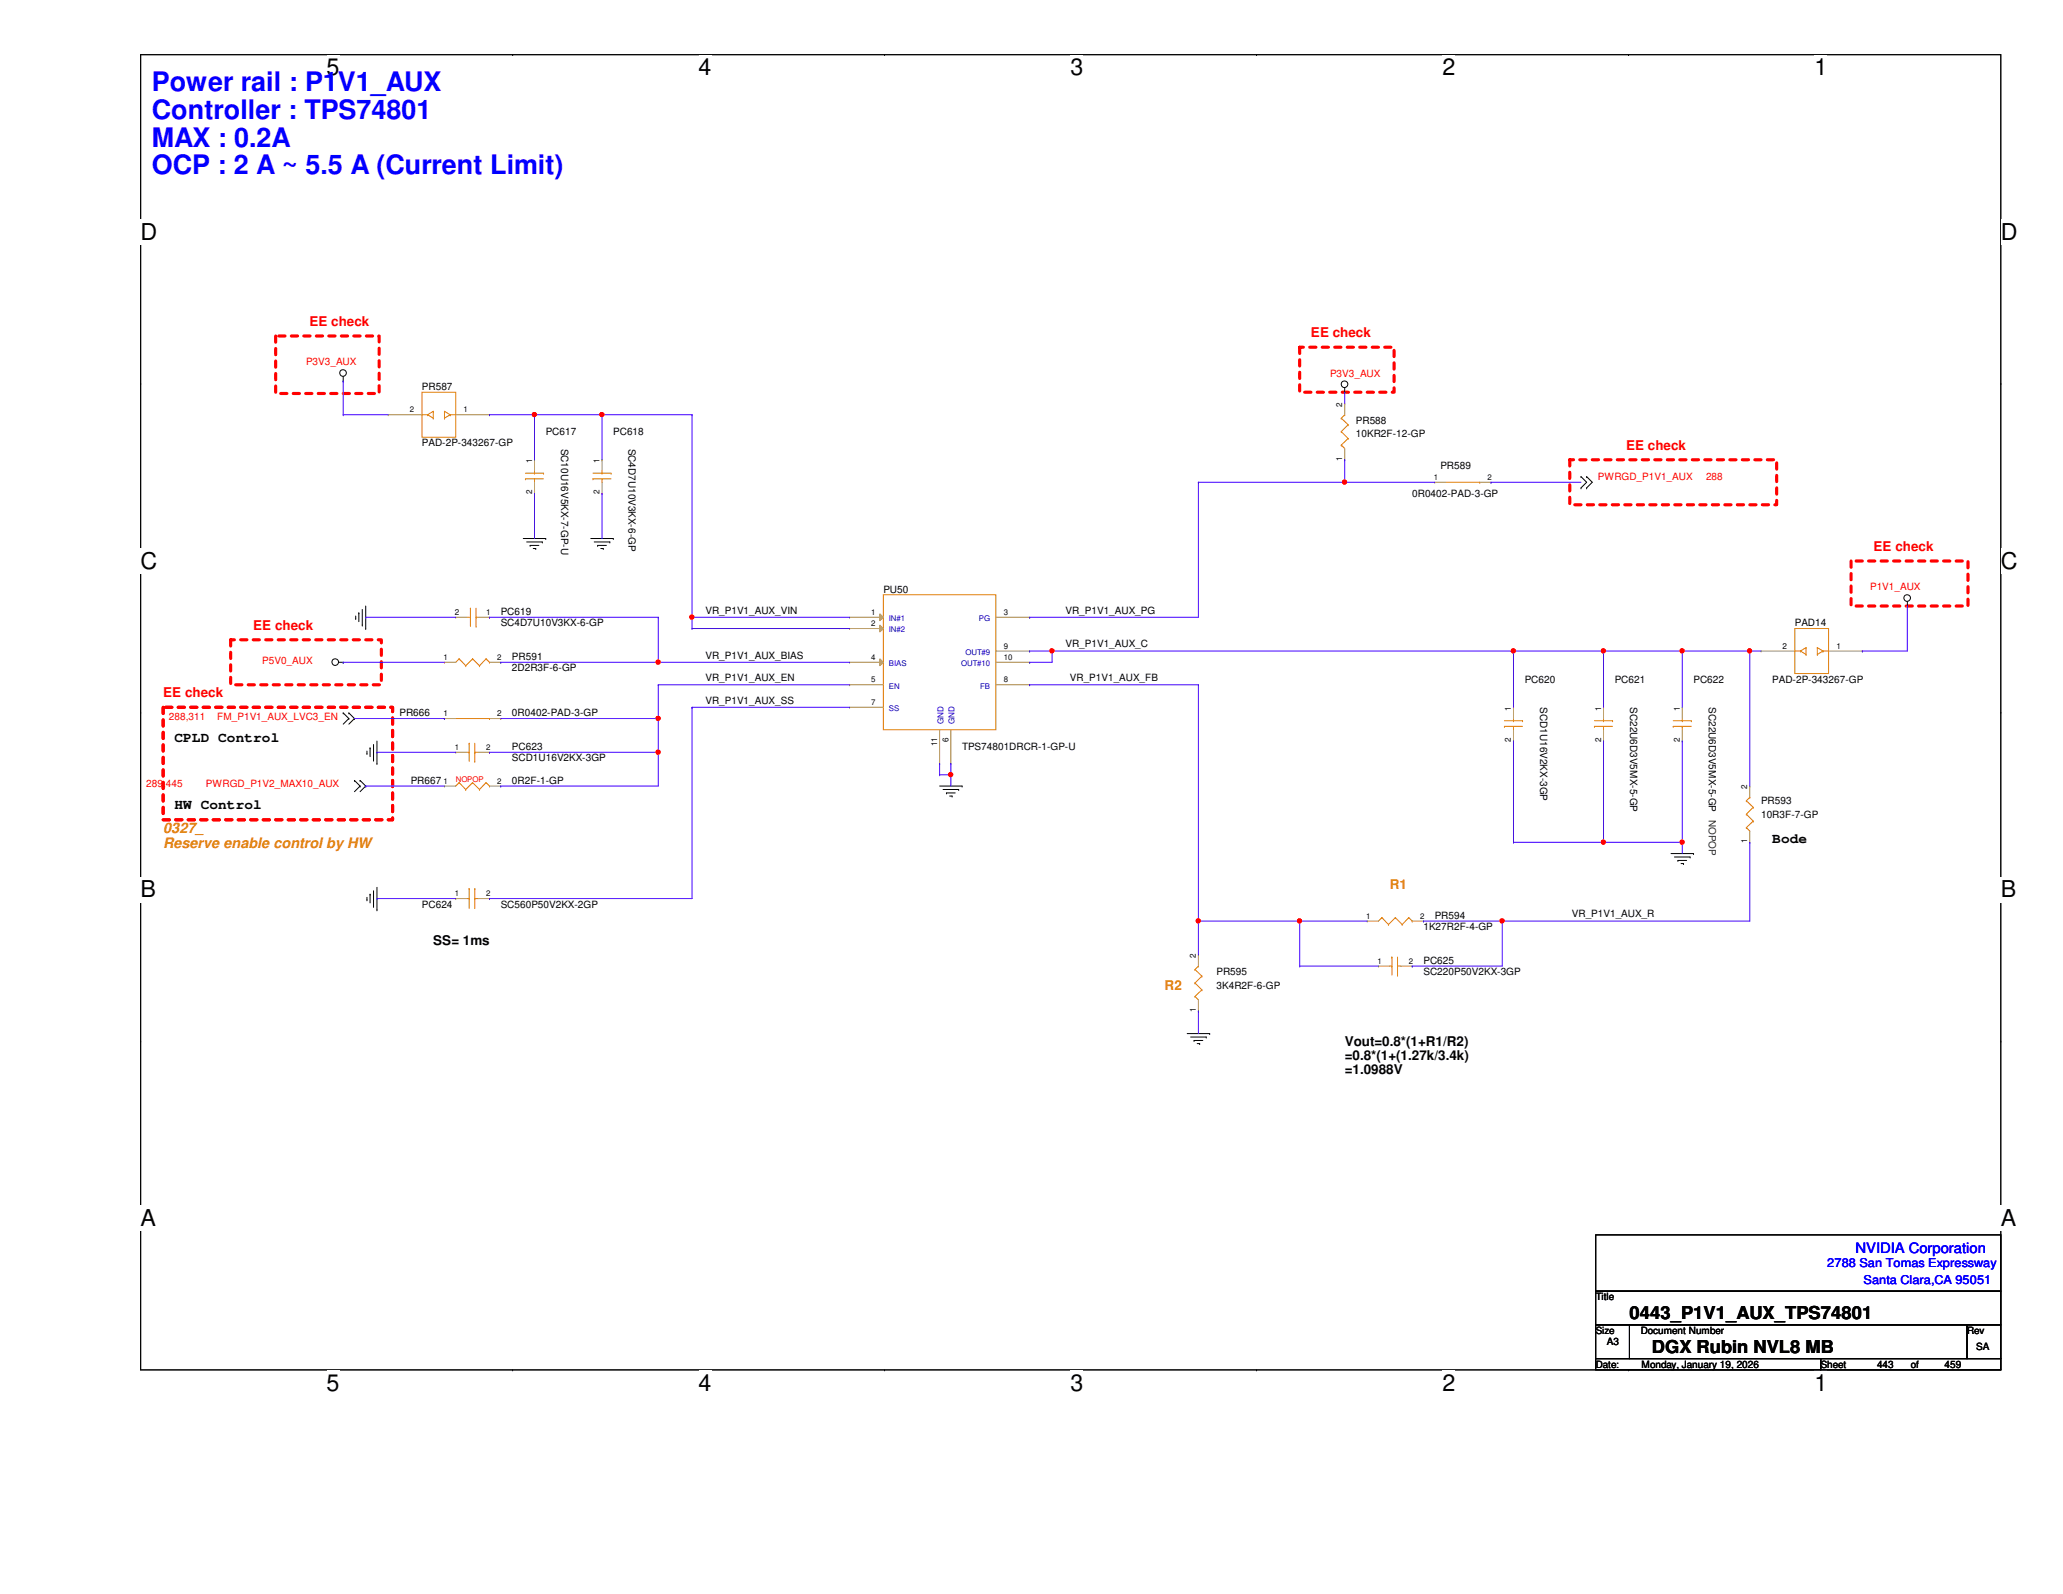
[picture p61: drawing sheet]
<svg xmlns="http://www.w3.org/2000/svg" width="279mm" height="216mm" viewBox="0 0 279 216" stroke-linecap="round" stroke-linejoin="round" font-family="sans-serif">
<defs><g id="words">
<g font-size="3.6" fill="#00f">
<text x="20.6" y="12.3">Power rail : P1V1_AUX</text>
<text x="20.6" y="16.1">Controller : TPS74801</text>
<text x="20.6" y="19.9">MAX : 0.2A</text>
<text x="20.6" y="23.6">OCP : 2 A ~ 5.5 A (Current Limit)</text>
</g>
<g font-size="3.1">
<text x="44.2" y="10.2">5</text>
<text x="94.6" y="10.2">4</text>
<text x="145" y="10.2">3</text>
<text x="195.4" y="10.2">2</text>
<text x="245.7" y="10.2">1</text>
<text x="19" y="32.5">D</text>
<text x="271" y="32.5">D</text>
<text x="19" y="77">C</text>
<text x="271" y="77">C</text>
<text x="19" y="121.5">B</text>
<text x="271" y="121.5">B</text>
<text x="19" y="166.1">A</text>
<text x="271" y="166.1">A</text>
<text x="44.2" y="188.3">5</text>
<text x="94.6" y="188.3">4</text>
<text x="145" y="188.3">3</text>
<text x="195.4" y="188.3">2</text>
<text x="245.7" y="188.3">1</text>
</g>
<g font-size="2.4">
<text x="220.7" y="178.6">0443_P1V1_AUX_TPS74801</text>
<text x="223.7" y="183.2">DGX Rubin NVL8 MB</text>
</g>
<g font-size="1.9">
<text x="23.6" y="100.5">CPLD Control</text>
<text x="23.6" y="109.6">HW Control</text>
<text x="240" y="114.2">Bode</text>
</g>
<g font-size="1.9" fill="#ff8000">
<text x="22.1" y="112.8">0327_</text>
<text x="22.1" y="114.8">Reserve enable control by HW</text>
</g>
<text font-size="1.9" fill="#00f" x="251.3" y="169.7">NVIDIA Corporation</text>
<g font-size="1.8" fill="#f00">
<text x="41.9" y="44.2">EE check</text>
<text x="177.5" y="45.7">EE check</text>
<text x="220.2" y="60.9">EE check</text>
<text x="253.7" y="74.6">EE check</text>
<text x="34.3" y="85.3">EE check</text>
<text x="22.1" y="94.4">EE check</text>
</g>
<g font-size="1.8" fill="#ff8000">
<text x="188.2" y="120.4">R1</text>
<text x="157.7" y="134.1">R2</text>
</g>
<g font-size="1.8">
<text x="58.7" y="128">SS= 1ms</text>
<text x="182.1" y="141.7">Vout=0.8*(1+R1/R2)</text>
<text x="182.1" y="143.6">=0.8*(1+(1.27k/3.4k)</text>
<text x="182.1" y="145.4">=1.0988V</text>
</g>
<g font-size="1.7" fill="#00f">
<text x="247.5" y="171.7">2788 San Tomas Expressway</text>
<text x="252.4" y="173.9">Santa Clara,CA 95051</text>
</g>
<g font-size="1.4" fill="#f00">
<text x="41.4" y="49.5">P3V3_AUX</text>
<text x="180.1" y="51">P3V3_AUX</text>
<text x="216.4" y="65">PWRGD_P1V1_AUX</text>
<text x="231.1" y="65">288</text>
<text x="253.3" y="80">P1V1_AUX</text>
<text x="35.5" y="90">P5V0_AUX</text>
<text x="22.9" y="97.5">288,311</text>
<text x="29.4" y="97.5">FM_P1V1_AUX_LVC3_EN</text>
<text x="19.8" y="106.6">289,445</text>
<text x="27.9" y="106.6">PWRGD_P1V2_MAX10_AUX</text>
</g>
<g font-size="1.4">
<text x="57.1" y="52.8">PR587</text>
<text x="73.9" y="58.9">PC617</text>
<text x="83.1" y="58.9">PC618</text>
<text x="183.6" y="57.4">PR588</text>
<text x="183.6" y="59.2">10KR2F-12-GP</text>
<text x="57.1" y="60.5">PAD-2P-343267-GP</text>
<text x="76" y="60.7" transform="rotate(90 76 60.7)">SC10U16V5KX-7-GP-U</text>
<text x="85.1" y="60.7" transform="rotate(90 85.1 60.7)">SC4D7U10V3KX-6-GP</text>
<text x="195.1" y="63.5">PR589</text>
<text x="191.3" y="67.3">0R0402-PAD-3-GP</text>
<text x="67.8" y="83.3">PC619</text>
<text x="95.5" y="83.1">VR_P1V1_AUX_VIN</text>
<text x="119.6" y="80.3">PU50</text>
<text x="144.3" y="83.1">VR_P1V1_AUX_PG</text>
<text x="67.8" y="84.8">SC4D7U10V3KX-6-GP</text>
<text x="69.3" y="89.4">PR591</text>
<text x="95.5" y="89.2">VR_P1V1_AUX_BIAS</text>
<text x="144.3" y="87.7">VR_P1V1_AUX_C</text>
<text x="243.1" y="84.8">PAD14</text>
<text x="69.3" y="90.9">2D2R3F-6-GP</text>
<text x="95.5" y="92.2">VR_P1V1_AUX_EN</text>
<text x="95.5" y="95.3">VR_P1V1_AUX_SS</text>
<text x="144.9" y="92.2">VR_P1V1_AUX_FB</text>
<text x="206.5" y="92.5">PC620</text>
<text x="208.6" y="95.8" transform="rotate(90 208.6 95.8)">SCD1U16V2KX-3GP</text>
<text x="218.7" y="92.5">PC621</text>
<text x="220.8" y="95.8" transform="rotate(90 220.8 95.8)">SC22U6D3V5MX-5-GP</text>
<text x="229.4" y="92.5">PC622</text>
<text x="231.4" y="95.8" transform="rotate(90 231.4 95.8)">SC22U6D3V5MX-5-GP</text>
<text x="240" y="92.5">PAD-2P-343267-GP</text>
<text x="54.1" y="97">PR666</text>
<text x="69.3" y="101.6">PC623</text>
<text x="69.3" y="97">0R0402-PAD-3-GP</text>
<text x="130.3" y="101.6">TPS74801DRCR-1-GP-U</text>
<text x="55.6" y="106.2">PR667</text>
<text x="69.3" y="103.1">SCD1U16V2KX-3GP</text>
<text x="69.3" y="106.2">0R2F-1-GP</text>
<text x="238.5" y="108.9">PR593</text>
<text x="238.5" y="110.7">10R3F-7-GP</text>
<text x="57.1" y="122.9">PC624</text>
<text x="67.8" y="122.9">SC560P50V2KX-2GP</text>
<text x="192.8" y="126">1K27R2F-4-GP</text>
<text x="194.3" y="124.5">PR594</text>
<text x="212.9" y="124.2">VR_P1V1_AUX_R</text>
<text x="192.8" y="130.6">PC625</text>
<text x="164.8" y="132.1">PR595</text>
<text x="164.8" y="133.9">3K4R2F-6-GP</text>
<text x="192.8" y="132.1">SC220P50V2KX-3GP</text>
<text x="216.1" y="176.1">Title</text>
<text x="216.1" y="180.7">Size</text>
<text x="216.1" y="185.3">Date:</text>
<text x="217.6" y="182.2">A3</text>
<text x="222.2" y="180.7">Document Number</text>
<text x="222.3" y="185.3">Monday, January 19, 2026</text>
<text x="246.6" y="185.3">Sheet</text>
<text x="254.2" y="185.3">443</text>
<text x="258.8" y="185.3">of</text>
<text x="263.4" y="185.3">459</text>
<text x="266.4" y="180.7">Rev</text>
<text x="267.6" y="182.8">SA</text>
</g>
<text font-size="1.4" fill="#008000" x="231.4" y="111" transform="rotate(90 231.4 111)">NOPOP</text>
<g font-size="1.1">
<text x="55.5" y="55.8">2</text>
<text x="62.8" y="55.8">1</text>
<text x="181.8" y="55.1" transform="rotate(-90 181.8 55.1)">2</text>
<text x="72.1" y="62.7" transform="rotate(-90 72.1 62.7)">1</text>
<text x="81.2" y="62.7" transform="rotate(-90 81.2 62.7)">1</text>
<text x="181.8" y="62.4" transform="rotate(-90 181.8 62.4)">1</text>
<text x="194.2" y="65">1</text>
<text x="201.5" y="65">2</text>
<text x="72.1" y="67" transform="rotate(-90 72.1 67)">2</text>
<text x="81.2" y="67" transform="rotate(-90 81.2 67)">2</text>
<text x="61.6" y="83.3">2</text>
<text x="65.8" y="83.3">1</text>
<text x="118" y="83.3">1</text>
<text x="135.9" y="83.3">3</text>
<text x="60.1" y="89.4">1</text>
<text x="67.4" y="89.4">2</text>
<text x="118" y="84.8">2</text>
<text x="118" y="89.4">4</text>
<text x="135.9" y="87.8">9</text>
<text x="135.9" y="89.4">10</text>
<text x="241.4" y="87.8">2</text>
<text x="248.7" y="87.8">1</text>
<text x="118" y="92.4">5</text>
<text x="118" y="95.5">7</text>
<text x="135.9" y="92.4">8</text>
<text x="60.1" y="97">1</text>
<text x="61.6" y="101.6">1</text>
<text x="65.8" y="101.6">2</text>
<text x="67.4" y="97">2</text>
<text x="126.9" y="101.1" transform="rotate(-90 126.9 101.1)">11</text>
<text x="128.4" y="100.5" transform="rotate(-90 128.4 100.5)">6</text>
<text x="204.6" y="100.5" transform="rotate(-90 204.6 100.5)">2</text>
<text x="204.6" y="96.3" transform="rotate(-90 204.6 96.3)">1</text>
<text x="216.8" y="100.5" transform="rotate(-90 216.8 100.5)">2</text>
<text x="216.8" y="96.3" transform="rotate(-90 216.8 96.3)">1</text>
<text x="227.5" y="100.5" transform="rotate(-90 227.5 100.5)">2</text>
<text x="227.5" y="96.3" transform="rotate(-90 227.5 96.3)">1</text>
<text x="60.1" y="106.1">1</text>
<text x="67.4" y="106.1">2</text>
<text x="236.6" y="106.9" transform="rotate(-90 236.6 106.9)">2</text>
<text x="236.6" y="114.2" transform="rotate(-90 236.6 114.2)">1</text>
<text x="61.6" y="121.4">1</text>
<text x="65.8" y="121.4">2</text>
<text x="185" y="124.4">1</text>
<text x="192.3" y="124.4">2</text>
<text x="162" y="129.8" transform="rotate(-90 162 129.8)">2</text>
<text x="186.6" y="130.5">1</text>
<text x="190.8" y="130.5">2</text>
<text x="162" y="137.1" transform="rotate(-90 162 137.1)">1</text>
</g>
<g font-size="1.1" fill="#00c">
<text x="120.4" y="84.1">IN#1</text>
<text x="120.4" y="85.6">IN#2</text>
<text x="130.8" y="88.7">OUT#9</text>
<text x="132.6" y="84.1">PG</text>
<text x="120.4" y="90.2">BIAS</text>
<text x="120.4" y="93.3">EN</text>
<text x="130.2" y="90.2">OUT#10</text>
<text x="132.8" y="93.3">FB</text>
<text x="120.4" y="96.3">SS</text>
<text x="127.8" y="98.1" transform="rotate(-90 127.8 98.1)">GND</text>
<text x="129.3" y="98.1" transform="rotate(-90 129.3 98.1)">GND</text>
</g>
<text font-size="1.1" fill="#f00" x="61.7" y="105.9">NOPOP</text>
</g></defs>
<path d="M19.1 7.4h251.9v178.1h-251.9z" fill="none" stroke="#000" stroke-width=".14"/>
<g fill="#fff">
<path d="M44.2 7.4h1.8v3.5h-1.8z"/>
<path d="M44.2 185.5h1.8v3.5h-1.8z"/>
</g>
<path d="M69.4 7.4h.1M69.4 185.5h.1" fill="none" stroke="#000" stroke-width=".14"/>
<g fill="#fff">
<path d="M94.6 7.4h1.8v3.5h-1.8z"/>
<path d="M94.6 185.5h1.8v3.5h-1.8z"/>
</g>
<path d="M119.8 7.4h.1M119.8 185.5h.1" fill="none" stroke="#000" stroke-width=".14"/>
<g fill="#fff">
<path d="M145 7.4h1.7v3.5h-1.7z"/>
<path d="M145 185.5h1.7v3.5h-1.7z"/>
</g>
<path d="M170.2 7.4h.1M170.2 185.5h.1" fill="none" stroke="#000" stroke-width=".14"/>
<g fill="#fff">
<path d="M195.4 7.4h1.7v3.5h-1.7z"/>
<path d="M195.4 185.5h1.7v3.5h-1.7z"/>
</g>
<path d="M220.6 7.4h.1M220.6 185.5h.1" fill="none" stroke="#000" stroke-width=".14"/>
<g fill="#fff">
<path d="M245.7 7.4h1.8v3.5h-1.8z"/>
<path d="M245.7 185.5h1.8v3.5h-1.8z"/>
<path d="M19.1 29.7h2.2v3.4h-2.2z"/>
<path d="M271 29.7h2.1v3.4h-2.1z"/>
<path d="M19.1 74.2h2.2v3.5h-2.2z"/>
<path d="M271 74.2h2.1v3.5h-2.1z"/>
</g>
<path d="M19.1 51.9h.1M271 51.9h.1" fill="none" stroke="#000" stroke-width=".14"/>
<g fill="#fff">
<path d="M19.1 118.7h2v3.5h-2z"/>
<path d="M271 118.7h2.1v3.5h-2.1z"/>
</g>
<path d="M19.1 96.5h.1M271 96.5h.1" fill="none" stroke="#000" stroke-width=".14"/>
<g fill="#fff">
<path d="M19.1 163.3h2v3.5h-2z"/>
<path d="M271 163.3h2.1v3.5h-2.1z"/>
</g>
<g fill="none" stroke="#000" stroke-width=".14">
<path d="M46.5 51.6h.1M46.5 51v.6M182.1 53.1h.1M182.1 52.5v.6M70.9 72.9h3M71.3 73.4h2.1M71.8 73.9h.1M71.8 73.9h1.2M72.2 74.3h.4M72.6 74.3h.1M73.4 73.4h.1M73.9 72.9h.1"/>
<path d="M80 72.9h3.1M80.5 73.4h2.1M80.9 73.9h.1M80.9 73.9h1.2M81.4 74.3h.3M81.7 74.3h.1M82.6 73.4h.1M83.1 72.9h.1M214.1 66.1h.1M214.1 64.6h.1M214.1 64.6l.8 .7-.8 .8M214.9 66.1h.1"/>
<path d="M214.9 64.6h.1M214.9 64.6l.7 .7-.7 .8M45.9 89.7h.6M46.5 89.7h.1M46.5 96.6h.1M46.5 96.6l.7 .7M47.2 97.3h.1M47.2 96.6h.1M47.2 97.3l-.7 .8M47.2 96.6l.8 .7M48 97.3h.1M48 97.3l-.8 .8"/>
<path d="M48.2 83.8h.1M48.2 83.4v.4M48.6 83h.1M48.6 83v1.2M49.1 84.7h.1M49.1 82.5v2.2M49.5 85.1h.1M49.5 82.1v3M258.3 82.1h.1M258.3 81.5v.6M48 105.7h.1M48 105.7l.8 .8"/>
<path d="M48.8 106.5h.1M48.8 105.7h.1M48.8 106.5l-.8 .7M48.8 105.7l.7 .8M49.5 106.5h.1M49.5 106.5l-.7 .7M49.7 102.1h.1M49.7 101.7v.4M50.1 101.3h.1M50.1 101.3v1.2M50.6 103h.1M50.6 100.8v2.2"/>
<path d="M51.1 103.4h.1M51.1 100.4v3M127.3 106.5h3M127.7 106.9h2.1M128.2 107.4h.1M128.2 107.4h1.2M128.6 107.8h.3M128.9 107.8h.1M129.8 106.9h.1M130.3 106.5h.1M226.3 115.6h3.1M226.8 116.1h2.1"/>
<path d="M227.2 116.5h.1M227.2 116.5h1.2M227.7 117h.3M228 117h.1M228.9 116.1h.1M229.4 115.6h.1M49.7 121.9h.1M49.7 121.5v.4M50.1 121.1h.1M50.1 121.1v1.2M50.6 122.8h.1M50.6 120.6v2.2"/>
<path d="M51.1 123.2h.1M51.1 120.2v3M160.8 140h3M163.8 140h.1M19.1 141h.1M161.2 140.5h2.2M161.7 140.9h.1M161.7 140.9h1.2M162.1 141.4h.4M162.5 141.4h.1M163.4 140.5h.1M271 141h.1"/>
<path d="M216.1 167.3h54.9v7.6h-54.9zM216.1 174.9h54.9v4.6h-54.9zM216.1 179.5h4.6v4.5h-4.6zM220.7 179.5h45.7v4.5h-45.7zM266.4 179.5h4.6v4.5h-4.6zM216.1 184h30.5v1.5h-30.5zM246.6 184h24.4v1.5h-24.4z"/>
<circle cx="46.5" cy="50.5" r=".45"/>
<circle cx="182.1" cy="52" r=".45"/>
<circle cx="45.4" cy="89.7" r=".45"/>
<circle cx="258.3" cy="81" r=".45"/>
</g>
<path d="M37.3 45.5h14.1v7.8h-14.1zM176 47h12.8v6.1h-12.8zM212.6 62.3h28v6.1h-28zM250.7 76h15.8v6.1h-15.8zM22.1 95.8h31.1v15.2h-31.1zM31.2 86.7h20.4v6.1h-20.4z" fill="none" stroke="#f00" stroke-width=".42" stroke-dasharray=".8 .8"/>
<g fill="none" stroke="#cc8006" stroke-width=".14">
<path d="M61.7 97.3h4.6M63.2 83.6h.5M63.7 83.6h.1M63.7 82.4h.1M63.7 82.4v2.4M64.5 83.6h.1M64.5 84.8h.1M64.5 83.6h.3M64.5 82.4v2.4M66.3 97.3h.1M119.6 80.6h15.3v18.2h-15.3zM215.9 98.4h.1"/>
<path d="M215.9 97.6h2.5M215.9 98.4h2.5M217.2 97.6h.1M217.2 98.4h.1M217.2 97.3v.3M217.2 98.4v.4M218.4 97.6h.1M243.1 85.1h4.6v6.1h-4.6zM243.1 88.2h.1M243.1 88.2h.7M243.8 88.2h.1M243.8 88.2l.8 .4"/>
<path d="M244.6 87.7h.1M244.6 88.6h.1M244.6 87.7v.9M244.6 87.7l-.8 .5M246.1 88.6h.1M246.1 87.7h.1M246.1 87.7l.8 .5M246.1 87.7v.9M246.9 88.2h.1M246.9 88.2h.8M246.9 88.2l-.8 .4M62.2 106h.1"/>
<path d="M62.2 106l-.5 .5M62.2 106l.9 .9M63.1 106.9h.1M64 106h.1M64 106l-.9 .9M64 106l.9 .9M64.9 106.9h.1M65.8 106h.1M65.8 106l-.9 .9M65.8 106l.5 .5M66.3 106.5h.1M161.8 135h.1"/>
<path d="M161.8 133.1h.1M161.8 131.3h.1M161.8 135l.5 .4M161.8 133.1l1 1M161.8 131.3l1 .9M162.3 130.9h.1M162.3 130.9l-.5 .4M162.8 134.1h.1M162.8 132.2h.1M162.8 134.1l-1 .9M162.8 132.2l-1 .9M188.2 130.9h.3"/>
<path d="M188.5 130.9h.1M188.5 129.6h.1M188.5 129.6v2.5M189.3 130.9h.1M189.3 132.1h.1M189.3 130.9h.4M189.3 129.6v2.5"/>
</g>
<g fill="none" stroke="#a84" stroke-width=".14">
<path d="M60.2 97.3h.1M60.2 97.3h1.5M61.7 83.6h.1M61.7 83.6h1.5M64.8 83.6h1.5M66.3 83.6h.1M66.3 97.3h1.5M67.8 97.3h.1M217.2 95.8h.1M217.2 95.8v1.5M217.2 98.8v1.6M238.5 88.2h.1"/>
<path d="M238.5 88.2h4.6M247.7 88.2h4.5M252.2 88.2h.1M60.2 106.5h.1M60.2 106.5h1.5M66.3 106.5h1.5M67.8 106.5h.1M217.2 100.4h.1M162.3 136.9h.1M162.3 129.3h.1M162.3 129.3v1.6M162.3 135.4v1.5"/>
<path d="M186.7 130.9h.1M186.7 130.9h1.5M189.7 130.9h1.6M191.3 130.9h.1"/>
</g>
<path d="M119.2 83.1l.4 .5-.4 .5z" fill="#a84"/>
<path d="M115.1 83.6h.1M115.1 83.6h4.5M119.2 83.1l.4 .5-.4 .5z" fill="none" stroke="#a84" stroke-width=".14"/>
<path d="M119.2 84.7l.4 .4-.4 .5z" fill="#a84"/>
<path d="M115.1 85.1h.1M115.1 85.1h4.5M119.2 84.7l.4 .4-.4 .5zM134.9 83.6h4.5M139.4 83.6h.1" fill="none" stroke="#a84" stroke-width=".14"/>
<path d="M119.2 89.2l.4 .5-.4 .5z" fill="#a84"/>
<g fill="none" stroke="#a84" stroke-width=".14">
<path d="M52.6 56.2h.1M52.6 56.2h4.6M61.7 56.2h4.6M66.3 56.2h.1M182.1 54.7h.1M182.1 54.7v1.5M72.4 62.3h.1M72.4 66.8h.1M72.4 62.3v1.5M72.4 65.3v1.5M81.5 62.3h.1M81.5 66.8h.1"/>
<path d="M81.5 62.3v1.5M81.5 65.3v1.5M182.1 62.3h.1M182.1 60.7v1.6M194.3 65.3h.1M194.3 65.3h1.5M200.4 65.3h1.5M201.9 65.3h.1M60.2 89.7h.1M60.2 89.7h1.5M66.3 89.7h1.5M67.8 89.7h.1"/>
<path d="M115.1 89.7h.1M115.1 92.8h.1M115.1 95.8h.1M115.1 89.7h4.5M115.1 92.8h4.5M115.1 95.8h4.5M119.2 89.2l.4 .5-.4 .5zM127.3 98.8v4.6M128.8 98.8v4.6M134.9 89.7h4.5M134.9 92.8h4.5M134.9 88.2h4.5"/>
<path d="M139.4 92.8h.1M139.4 88.2h.1M139.4 89.7h.1M205 95.8h.1M205 95.8v1.5M205 98.8v1.6M227.8 95.8h.1M227.8 95.8v1.5M227.8 98.8v1.6M61.7 101.9h.1M61.7 101.9h1.5M64.8 101.9h1.5"/>
<path d="M66.3 101.9h.1M127.3 103.4h.1M128.8 103.4h.1M205 100.4h.1M227.8 100.4h.1M237 114.1h.1M237 106.5h.1M237 106.5v1.5M237 112.6v1.5M61.7 121.7h.1M61.7 121.7h1.5M64.8 121.7h1.5"/>
<path d="M66.3 121.7h.1M185.2 124.8h.1M185.2 124.8h1.5M191.3 124.8h1.5M192.8 124.8h.1"/>
</g>
<g fill="none" stroke="#cc8006" stroke-width=".14">
<path d="M57.2 53.1h4.5v6.1h-4.5zM57.2 56.2h.1M57.2 56.2h.7M57.9 56.2h.1M57.9 56.2l.8 .4M58.7 55.7h.1M58.7 56.6h.1M58.7 55.7v.9M58.7 55.7l-.8 .5M60.2 56.6h.1M60.2 55.7h.1M60.2 55.7l.8 .5"/>
<path d="M60.2 55.7v.9M61 56.2h.1M61 56.2h.7M61 56.2l-.8 .4M181.7 58.5h.1M181.7 56.6h.1M181.7 58.5l.9 .9M181.7 56.6l.9 .9M182.1 56.2h.1M182.1 56.2l-.4 .4M182.6 59.4h.1M182.6 57.5h.1"/>
<path d="M182.6 59.4l-.9 .9M182.6 57.5l-.9 1M71.2 64.9h.1M71.2 64.1h2.4M71.2 64.9h2.4M72.4 64.1h.1M72.4 64.9h.1M72.4 63.8v.3M72.4 64.9v.4M73.6 64.1h.1M80.3 64.9h.1M80.3 64.1h2.5"/>
<path d="M80.3 64.9h2.5M81.5 64.1h.1M81.5 64.9h.1M81.5 63.8v.3M81.5 64.9v.4M82.8 64.1h.1M181.7 60.3h.1M181.7 60.3l.4 .4M195.8 65.3h4.6M200.4 65.3h.1M62.2 89.2h.1M62.2 89.2l-.5 .5"/>
<path d="M62.2 89.2l.9 1M63.1 90.2h.1M64 89.2h.1M64 89.2l-.9 1M64 89.2l.9 1M64.9 90.2h.1M65.8 89.2h.1M65.8 89.2l-.9 1M65.8 89.2l.5 .5M66.3 89.7h.1M203.8 98.4h.1M203.8 97.6h2.4"/>
<path d="M203.8 98.4h2.4M205 97.6h.1M205 98.4h.1M205 97.3v.3M205 98.4v.4M206.2 97.6h.1M226.6 98.4h.1M226.6 97.6h2.5M226.6 98.4h2.5M227.8 97.6h.1M227.8 98.4h.1M227.8 97.3v.3"/>
<path d="M227.8 98.4v.4M229.1 97.6h.1M63.2 101.9h.3M63.5 101.9h.1M63.5 100.7h.1M63.5 100.7v2.4M64.3 101.9h.1M64.3 103.1h.1M64.3 101.9h.5M64.3 100.7v2.4M236.5 112.1h.1M236.5 110.3h.1"/>
<path d="M236.5 108.5h.1M236.5 112.1l.5 .5M236.5 110.3l.9 .9M236.5 108.5l.9 .8M237 108h.1M237 108l-.5 .5M237.4 111.2h.1M237.4 109.3h.1M237.4 111.2l-.9 .9M237.4 109.3l-.9 1M63.2 121.7h.3M63.5 121.7h.1"/>
<path d="M63.5 120.4h.1M63.5 120.4v2.7M64.3 120.4h.1M64.3 121.7h.1M64.3 120.4v2.7M64.3 121.7h.5M187.2 124.3h.1M187.2 124.3l-.5 .5M187.2 124.3l.8 .9M188 125.2h.1M189 124.3h.1M189 124.3l-1 .9"/>
<path d="M189 124.3l.9 .9M189.9 125.2h.1M190.8 124.3h.1M190.8 124.3l-.9 .9M190.8 124.3l.5 .5M191.3 124.8h.1"/>
</g>
<path d="M46.5 51.6h.1M46.5 56.2h.1M46.5 51.6v4.6M46.5 56.2h6.1M66.3 56.2h.1M66.3 56.2h6.1M72.4 56.2h.1M72.4 56.2v6.1M182.1 53.1h.1M182.1 53.1v1.6" fill="none" stroke="#4200ff" stroke-width=".14"/>
<circle cx="72.4" cy="56.1" r=".29" fill="#f00"/>
<circle cx="72.4" cy="56.1" r=".29" fill="none" stroke="#f00" stroke-width=".14"/>
<path d="M72.4 56.2h.1M72.4 56.2h21.3M81.5 56.2h.1" fill="none" stroke="#4200ff" stroke-width=".14"/>
<circle cx="81.5" cy="56.1" r=".29" fill="#f00"/>
<circle cx="81.5" cy="56.1" r=".29" fill="none" stroke="#f00" stroke-width=".14"/>
<path d="M81.5 56.2h.1M81.5 56.2v6.1M93.7 56.2h.1M93.7 56.2v27.4" fill="none" stroke="#4200ff" stroke-width=".14"/>
<circle cx="93.7" cy="83.6" r=".29" fill="#f00"/>
<circle cx="93.7" cy="83.6" r=".29" fill="none" stroke="#f00" stroke-width=".14"/>
<path d="M162.3 65.3h.1M182.1 62.3h.1M182.1 62.3v3h-19.8" fill="none" stroke="#4200ff" stroke-width=".14"/>
<circle cx="182.1" cy="65.3" r=".29" fill="#f00"/>
<circle cx="182.1" cy="65.3" r=".29" fill="none" stroke="#f00" stroke-width=".14"/>
<g fill="none" stroke="#4200ff" stroke-width=".14">
<path d="M72.4 66.8h.1M72.4 66.8v6.1M81.5 66.8h.1M81.5 66.8v6.1M162.3 65.3h.1M162.3 65.3v18.3h-22.9M182.1 65.3h.1M182.1 65.3h12.2M201.9 65.3h.1M201.9 65.3h12.2M49.5 83.6h.1M49.5 83.6h12.2"/>
<path d="M66.3 83.6h.1M66.3 83.6h22.9M89.2 83.6h.1M89.2 83.6v6.1M93.7 83.6h.1M93.7 85.1h.1M93.7 83.6h21.4M93.7 83.6v1.5M93.7 85.1h21.4M139.4 83.6h.1M139.4 88.2h.1M139.4 88.2h65.6"/>
<path d="M142.5 88.2h.1M258.3 82.1h.1M258.3 82.1v6.1"/>
</g>
<circle cx="204.9" cy="88.2" r=".29" fill="#f00"/>
<circle cx="204.9" cy="88.2" r=".29" fill="none" stroke="#f00" stroke-width=".14"/>
<circle cx="142.5" cy="88.2" r=".29" fill="#f00"/>
<circle cx="142.5" cy="88.2" r=".29" fill="none" stroke="#f00" stroke-width=".14"/>
<path d="M142.5 88.2h.1M142.5 88.2v1.5M205 88.2h.1M205 88.2v7.6M205 88.2h12.2" fill="none" stroke="#4200ff" stroke-width=".14"/>
<circle cx="217.1" cy="88.2" r=".29" fill="#f00"/>
<circle cx="217.1" cy="88.2" r=".29" fill="none" stroke="#f00" stroke-width=".14"/>
<path d="M217.2 88.2h.1M217.2 88.2v7.6M217.2 88.2h10.6" fill="none" stroke="#4200ff" stroke-width=".14"/>
<circle cx="227.8" cy="88.2" r=".29" fill="#f00"/>
<circle cx="227.8" cy="88.2" r=".29" fill="none" stroke="#f00" stroke-width=".14"/>
<path d="M227.8 88.2h.1M227.8 88.2h9.2M227.8 88.2v7.6M237 88.2h.1M237 88.2v18.3" fill="none" stroke="#4200ff" stroke-width=".14"/>
<circle cx="237" cy="88.2" r=".29" fill="#f00"/>
<circle cx="237" cy="88.2" r=".29" fill="none" stroke="#f00" stroke-width=".14"/>
<path d="M46.5 89.7h.1M46.5 89.7h13.7M67.8 89.7h.1M67.8 89.7h21.4M237 88.2h.1M237 88.2h1.5M252.2 88.2h.1M252.2 88.2h6.1" fill="none" stroke="#4200ff" stroke-width=".14"/>
<circle cx="89.1" cy="89.7" r=".29" fill="#f00"/>
<circle cx="89.1" cy="89.7" r=".29" fill="none" stroke="#f00" stroke-width=".14"/>
<path d="M89.2 89.7h.1M89.2 97.3h.1M89.2 89.7h25.9M89.2 92.8v4.5M139.4 89.7h.1M139.4 89.7h3.1" fill="none" stroke="#4200ff" stroke-width=".14"/>
<circle cx="89.1" cy="97.3" r=".29" fill="#f00"/>
<circle cx="89.1" cy="97.3" r=".29" fill="none" stroke="#f00" stroke-width=".14"/>
<path d="M89.2 92.8h.1M89.2 92.8h25.9M139.4 92.8h.1M139.4 92.8h22.9M162.3 92.8h.1M162.3 92.8v32" fill="none" stroke="#4200ff" stroke-width=".14"/>
<circle cx="162.3" cy="124.7" r=".29" fill="#f00"/>
<circle cx="162.3" cy="124.7" r=".29" fill="none" stroke="#f00" stroke-width=".14"/>
<path d="M93.7 95.8h.1M93.7 95.8h21.4M93.7 95.8v25.9M205 100.4h.1M205 100.4v13.7M217.2 100.4h.1M217.2 100.4v13.7M227.8 100.4h.1M227.8 100.4v13.7" fill="none" stroke="#4200ff" stroke-width=".14"/>
<circle cx="227.8" cy="114.1" r=".29" fill="#f00"/>
<circle cx="227.8" cy="114.1" r=".29" fill="none" stroke="#f00" stroke-width=".14"/>
<path d="M51.1 101.9h.1M51.1 101.9h10.6M66.3 101.9h.1M66.3 101.9h22.9" fill="none" stroke="#4200ff" stroke-width=".14"/>
<circle cx="89.1" cy="101.9" r=".29" fill="#f00"/>
<circle cx="89.1" cy="101.9" r=".29" fill="none" stroke="#f00" stroke-width=".14"/>
<path d="M127.3 103.4h.1M127.3 104.9h.1M127.3 103.4v1.5M128.8 103.4h.1M128.8 103.4v1.5h-1.5" fill="none" stroke="#4200ff" stroke-width=".14"/>
<circle cx="128.7" cy="104.9" r=".29" fill="#f00"/>
<circle cx="128.7" cy="104.9" r=".29" fill="none" stroke="#f00" stroke-width=".14"/>
<path d="M128.8 104.9h.1M128.8 104.9v1.6M205 114.1h.1M205 114.1h12.2" fill="none" stroke="#4200ff" stroke-width=".14"/>
<circle cx="217.1" cy="114.1" r=".29" fill="#f00"/>
<circle cx="217.1" cy="114.1" r=".29" fill="none" stroke="#f00" stroke-width=".14"/>
<g fill="none" stroke="#4200ff" stroke-width=".14">
<path d="M217.2 114.1h.1M217.2 114.1h10.6M227.8 114.1h.1M227.8 114.1v1.5M237 114.1h.1M237 114.1v10.7M51.1 121.7h.1M51.1 121.7h10.6M66.3 121.7h.1M66.3 121.7h27.4M162.3 124.8h.1M162.3 124.8v4.5"/>
<path d="M162.3 124.8h22.9M176 124.8h.1M176 124.8v6.1"/>
</g>
<circle cx="176" cy="124.7" r=".29" fill="#f00"/>
<circle cx="176" cy="124.7" r=".29" fill="none" stroke="#f00" stroke-width=".14"/>
<path d="M192.8 124.8h.1M192.8 124.8h44.2M203.5 124.8h.1" fill="none" stroke="#4200ff" stroke-width=".14"/>
<circle cx="203.4" cy="124.7" r=".29" fill="#f00"/>
<circle cx="203.4" cy="124.7" r=".29" fill="none" stroke="#f00" stroke-width=".14"/>
<g fill="none" stroke="#4200ff" stroke-width=".14">
<path d="M48 97.3h12.2M60.2 97.3h.1M67.8 97.3h21.4M89.2 97.3h.1M89.2 97.3v9.2h-21.4M49.5 106.5h.1M49.5 106.5h10.7M67.8 106.5h.1M89.2 101.9h.1M162.3 136.9h.1M162.3 136.9v3.1M176 130.9h.1"/>
<path d="M176 130.9h10.7M191.3 130.9h.1M203.5 124.8h.1M203.5 124.8v6.1h-12.2"/>
</g>
<circle cx="72.4" cy="56.1" r=".29" fill="#f00"/>
<circle cx="72.4" cy="56.1" r=".29" fill="none" stroke="#f00" stroke-width=".14"/>
<circle cx="81.5" cy="56.1" r=".29" fill="#f00"/>
<circle cx="81.5" cy="56.1" r=".29" fill="none" stroke="#f00" stroke-width=".14"/>
<circle cx="93.7" cy="83.6" r=".29" fill="#f00"/>
<circle cx="93.7" cy="83.6" r=".29" fill="none" stroke="#f00" stroke-width=".14"/>
<circle cx="182.1" cy="65.3" r=".29" fill="#f00"/>
<circle cx="182.1" cy="65.3" r=".29" fill="none" stroke="#f00" stroke-width=".14"/>
<circle cx="204.9" cy="88.2" r=".29" fill="#f00"/>
<circle cx="204.9" cy="88.2" r=".29" fill="none" stroke="#f00" stroke-width=".14"/>
<circle cx="142.5" cy="88.2" r=".29" fill="#f00"/>
<circle cx="142.5" cy="88.2" r=".29" fill="none" stroke="#f00" stroke-width=".14"/>
<circle cx="217.1" cy="88.2" r=".29" fill="#f00"/>
<circle cx="217.1" cy="88.2" r=".29" fill="none" stroke="#f00" stroke-width=".14"/>
<circle cx="227.8" cy="88.2" r=".29" fill="#f00"/>
<circle cx="227.8" cy="88.2" r=".29" fill="none" stroke="#f00" stroke-width=".14"/>
<circle cx="237" cy="88.2" r=".29" fill="#f00"/>
<circle cx="237" cy="88.2" r=".29" fill="none" stroke="#f00" stroke-width=".14"/>
<circle cx="89.1" cy="89.7" r=".29" fill="#f00"/>
<circle cx="89.1" cy="89.7" r=".29" fill="none" stroke="#f00" stroke-width=".14"/>
<circle cx="89.1" cy="97.3" r=".29" fill="#f00"/>
<circle cx="89.1" cy="97.3" r=".29" fill="none" stroke="#f00" stroke-width=".14"/>
<circle cx="162.3" cy="124.7" r=".29" fill="#f00"/>
<circle cx="162.3" cy="124.7" r=".29" fill="none" stroke="#f00" stroke-width=".14"/>
<circle cx="227.8" cy="114.1" r=".29" fill="#f00"/>
<circle cx="227.8" cy="114.1" r=".29" fill="none" stroke="#f00" stroke-width=".14"/>
<circle cx="89.1" cy="101.9" r=".29" fill="#f00"/>
<circle cx="89.1" cy="101.9" r=".29" fill="none" stroke="#f00" stroke-width=".14"/>
<circle cx="128.7" cy="104.9" r=".29" fill="#f00"/>
<circle cx="128.7" cy="104.9" r=".29" fill="none" stroke="#f00" stroke-width=".14"/>
<circle cx="217.1" cy="114.1" r=".29" fill="#f00"/>
<circle cx="217.1" cy="114.1" r=".29" fill="none" stroke="#f00" stroke-width=".14"/>
<circle cx="176" cy="124.7" r=".29" fill="#f00"/>
<circle cx="176" cy="124.7" r=".29" fill="none" stroke="#f00" stroke-width=".14"/>
<circle cx="203.4" cy="124.7" r=".29" fill="#f00"/>
<circle cx="203.4" cy="124.7" r=".29" fill="none" stroke="#f00" stroke-width=".14"/>
<use href="#words"/>
</svg>
